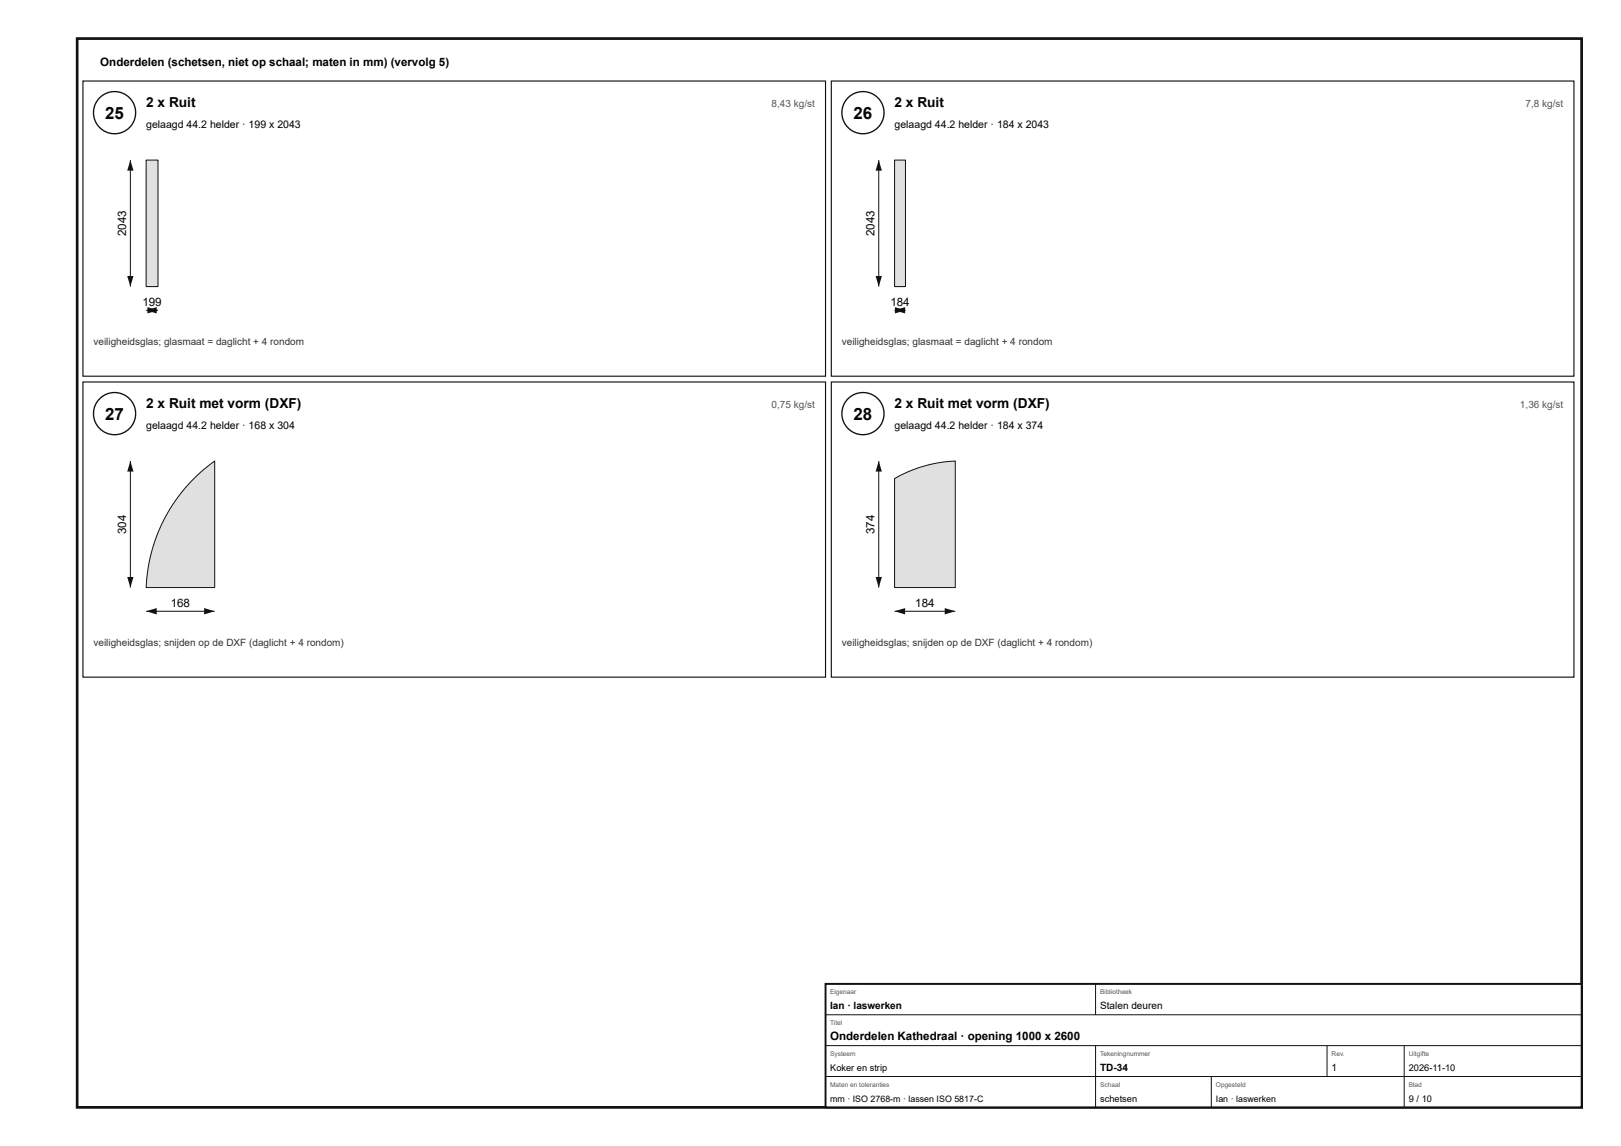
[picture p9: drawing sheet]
<svg xmlns="http://www.w3.org/2000/svg" width="420mm" height="297mm" viewBox="0 0 420 297" stroke-linecap="round" stroke-linejoin="round" font-family="sans-serif">
<defs><g id="words">
<g font-size="4.4">
<text x="27.3" y="30.8">25</text>
<text x="221.3" y="30.8">26</text>
<text x="27.3" y="108.8">27</text>
<text x="221.3" y="108.8">28</text>
</g>
<g font-size="3.6">
<text x="37.9" y="27.8">2 x Ruit</text>
<text x="231.9" y="27.8">2 x Ruit</text>
<text x="37.9" y="105.8">2 x Ruit met vorm (DXF)</text>
<text x="231.9" y="105.8">2 x Ruit met vorm (DXF)</text>
</g>
<g font-size="3">
<text x="26" y="17">Onderdelen (schetsen, niet op schaal; maten in mm) (vervolg 5)</text>
<text x="32.7" y="61.2" transform="rotate(-90 32.7 61.2)">2043</text>
<text x="226.7" y="61.2" transform="rotate(-90 226.7 61.2)">2043</text>
<text x="36.9" y="79.3">199</text>
<text x="230.8" y="79.3">184</text>
<text x="32.7" y="138.4" transform="rotate(-90 32.7 138.4)">304</text>
<text x="226.7" y="138.4" transform="rotate(-90 226.7 138.4)">374</text>
<text x="44.3" y="157.3">168</text>
<text x="237.3" y="157.3">184</text>
<text x="215.2" y="269.6">Onderdelen Kathedraal · opening 1000 x 2600</text>
</g>
<g font-size="2.7">
<text x="37.9" y="33.3">gelaagd 44.2 helder · 199 x 2043</text>
<text x="231.9" y="33.3">gelaagd 44.2 helder · 184 x 2043</text>
<text x="37.9" y="111.3">gelaagd 44.2 helder · 168 x 304</text>
<text x="231.9" y="111.3">gelaagd 44.2 helder · 184 x 374</text>
</g>
<g font-size="2.6" fill="#555">
<text x="200" y="27.8">8,43 kg/st</text>
<text x="395.5" y="27.8">7,8 kg/st</text>
<text x="200" y="105.8">0,75 kg/st</text>
<text x="394" y="105.8">1,36 kg/st</text>
</g>
<g font-size="2.6" fill="#333">
<text x="24.2" y="89.3">veiligheidsglas; glasmaat = daglicht + 4 rondom</text>
<text x="218.2" y="89.3">veiligheidsglas; glasmaat = daglicht + 4 rondom</text>
<text x="24.2" y="167.3">veiligheidsglas; snijden op de DXF (daglicht + 4 rondom)</text>
<text x="218.2" y="167.3">veiligheidsglas; snijden op de DXF (daglicht + 4 rondom)</text>
</g>
<g font-size="2.6">
<text x="215.2" y="261.6">Ian · laswerken</text>
<text x="285.2" y="261.6">Stalen deuren</text>
<text x="285.2" y="277.6">TD-34</text>
<text x="345.2" y="277.6">1</text>
</g>
<g font-size="2.4">
<text x="215.2" y="277.6">Koker en strip</text>
<text x="365.2" y="277.6">2026-11-10</text>
<text x="285.2" y="285.6">schetsen</text>
<text x="365.2" y="285.6">9 / 10</text>
</g>
<g font-size="2.3">
<text x="215.2" y="285.6">mm · ISO 2768-m · lassen ISO 5817-C</text>
<text x="315.2" y="285.6">Ian · laswerken</text>
</g>
<g font-size="1.7" fill="#555">
<text x="215.2" y="257.6">Eigenaar</text>
<text x="285.2" y="257.6">Bibliotheek</text>
<text x="215.2" y="265.6">Titel</text>
<text x="215.2" y="273.6">Systeem</text>
<text x="285.2" y="273.6">Tekeningnummer</text>
<text x="345.2" y="273.6">Rev.</text>
<text x="365.2" y="273.6">Uitgifte</text>
<text x="215.2" y="281.6">Maten en toleranties</text>
<text x="285.2" y="281.6">Schaal</text>
<text x="315.2" y="281.6">Opgesteld</text>
<text x="365.2" y="281.6">Blad</text>
</g>
</g></defs>
<path d="M20 10h390v277h-390z" fill="none" stroke="#111" stroke-width=".7" stroke-linecap="butt"/>
<path d="M21.5 21h192.5v76.5h-192.5z" fill="none" stroke="#111" stroke-width=".3"/>
<circle cx="29.7" cy="29.2" r="5.5" fill="#fff"/>
<circle cx="29.7" cy="29.2" r="5.5" fill="none" stroke="#111" stroke-width=".35"/>
<path d="M37.9 41.5h3.1v32.8h-3.1z" fill="#d6e4e9"/>
<path d="M37.9 41.5h3.1v32.8h-3.1zM37.9 80.4h3.1" fill="none" stroke="#111" stroke-width=".26"/>
<g fill="#111">
<path d="M37.9 80.4l2.7-.8v1.6z"/>
<path d="M38.2 79.6l2.8 .8-2.8 .8z"/>
</g>
<path d="M33.8 41.5v32.8" fill="none" stroke="#111" stroke-width=".26"/>
<g fill="#111">
<path d="M33.8 41.5l.8 2.7h-1.6z"/>
<path d="M33 71.5h1.6l-.8 2.8z"/>
</g>
<path d="M215.5 21h192.5v76.5h-192.5z" fill="none" stroke="#111" stroke-width=".3"/>
<circle cx="223.7" cy="29.2" r="5.5" fill="#fff"/>
<circle cx="223.7" cy="29.2" r="5.5" fill="none" stroke="#111" stroke-width=".35"/>
<path d="M231.9 41.5h2.8v32.8h-2.8z" fill="#d6e4e9"/>
<path d="M231.9 41.5h2.8v32.8h-2.8zM231.9 80.4h2.8" fill="none" stroke="#111" stroke-width=".26"/>
<g fill="#111">
<path d="M231.9 80.4l2.7-.8v1.6z"/>
<path d="M232 79.6l2.7 .8-2.7 .8z"/>
</g>
<path d="M227.8 41.5v32.8" fill="none" stroke="#111" stroke-width=".26"/>
<g fill="#111">
<path d="M227.8 41.5l.8 2.7h-1.6z"/>
<path d="M227 71.5h1.6l-.8 2.8z"/>
</g>
<path d="M21.5 99h192.5v76.5h-192.5z" fill="none" stroke="#111" stroke-width=".3"/>
<circle cx="29.7" cy="107.2" r="5.5" fill="#fff"/>
<circle cx="29.7" cy="107.2" r="5.5" fill="none" stroke="#111" stroke-width=".35"/>
<path d="M50.2 124.1l2.5-2.3 2.9-2.3v32.8h-17.7a42.2 42.2 0 0 1 12.3-28.2z" fill="#d6e4e9"/>
<path d="M50.2 124.1l2.5-2.3 2.9-2.3v32.8h-17.7a42.2 42.2 0 0 1 12.3-28.2zM37.9 158.4h17.8" fill="none" stroke="#111" stroke-width=".26"/>
<g fill="#111">
<path d="M37.9 158.4l2.7-.8v1.6z"/>
<path d="M52.9 157.6l2.7 .8-2.7 .8z"/>
</g>
<path d="M33.8 119.5v32.8" fill="none" stroke="#111" stroke-width=".26"/>
<g fill="#111">
<path d="M33.8 119.5l.8 2.7h-1.6z"/>
<path d="M33 149.5h1.6l-.8 2.8z"/>
</g>
<path d="M215.5 99h192.5v76.5h-192.5z" fill="none" stroke="#111" stroke-width=".3"/>
<circle cx="223.7" cy="107.2" r="5.5" fill="#fff"/>
<circle cx="223.7" cy="107.2" r="5.5" fill="none" stroke="#111" stroke-width=".35"/>
<path d="M231.9 124a34.2 34.2 0 0 1 15.7-4.5v32.8h-15.7z" fill="#d6e4e9"/>
<path d="M231.9 124a34.2 34.2 0 0 1 15.7-4.5v32.8h-15.7zM231.9 158.4h15.7" fill="none" stroke="#111" stroke-width=".26"/>
<g fill="#111">
<path d="M231.9 158.4l2.7-.8v1.6z"/>
<path d="M244.9 157.6l2.7 .8-2.7 .8z"/>
</g>
<path d="M227.8 119.5v32.8" fill="none" stroke="#111" stroke-width=".26"/>
<g fill="#111">
<path d="M227.8 119.5l.8 2.7h-1.6z"/>
<path d="M227 149.5h1.6l-.8 2.8z"/>
</g>
<path d="M214 255h196v32h-196z" fill="#fff"/>
<path d="M214 255h196v32h-196z" fill="none" stroke="#111" stroke-width=".5"/>
<path d="M284 255v8M214 263h196M214 271h196M214 279h196M284 271v16M314 279v8M344 271v8M364 271v16" fill="none" stroke="#111" stroke-width=".26"/>
<use href="#words"/>
</svg>
